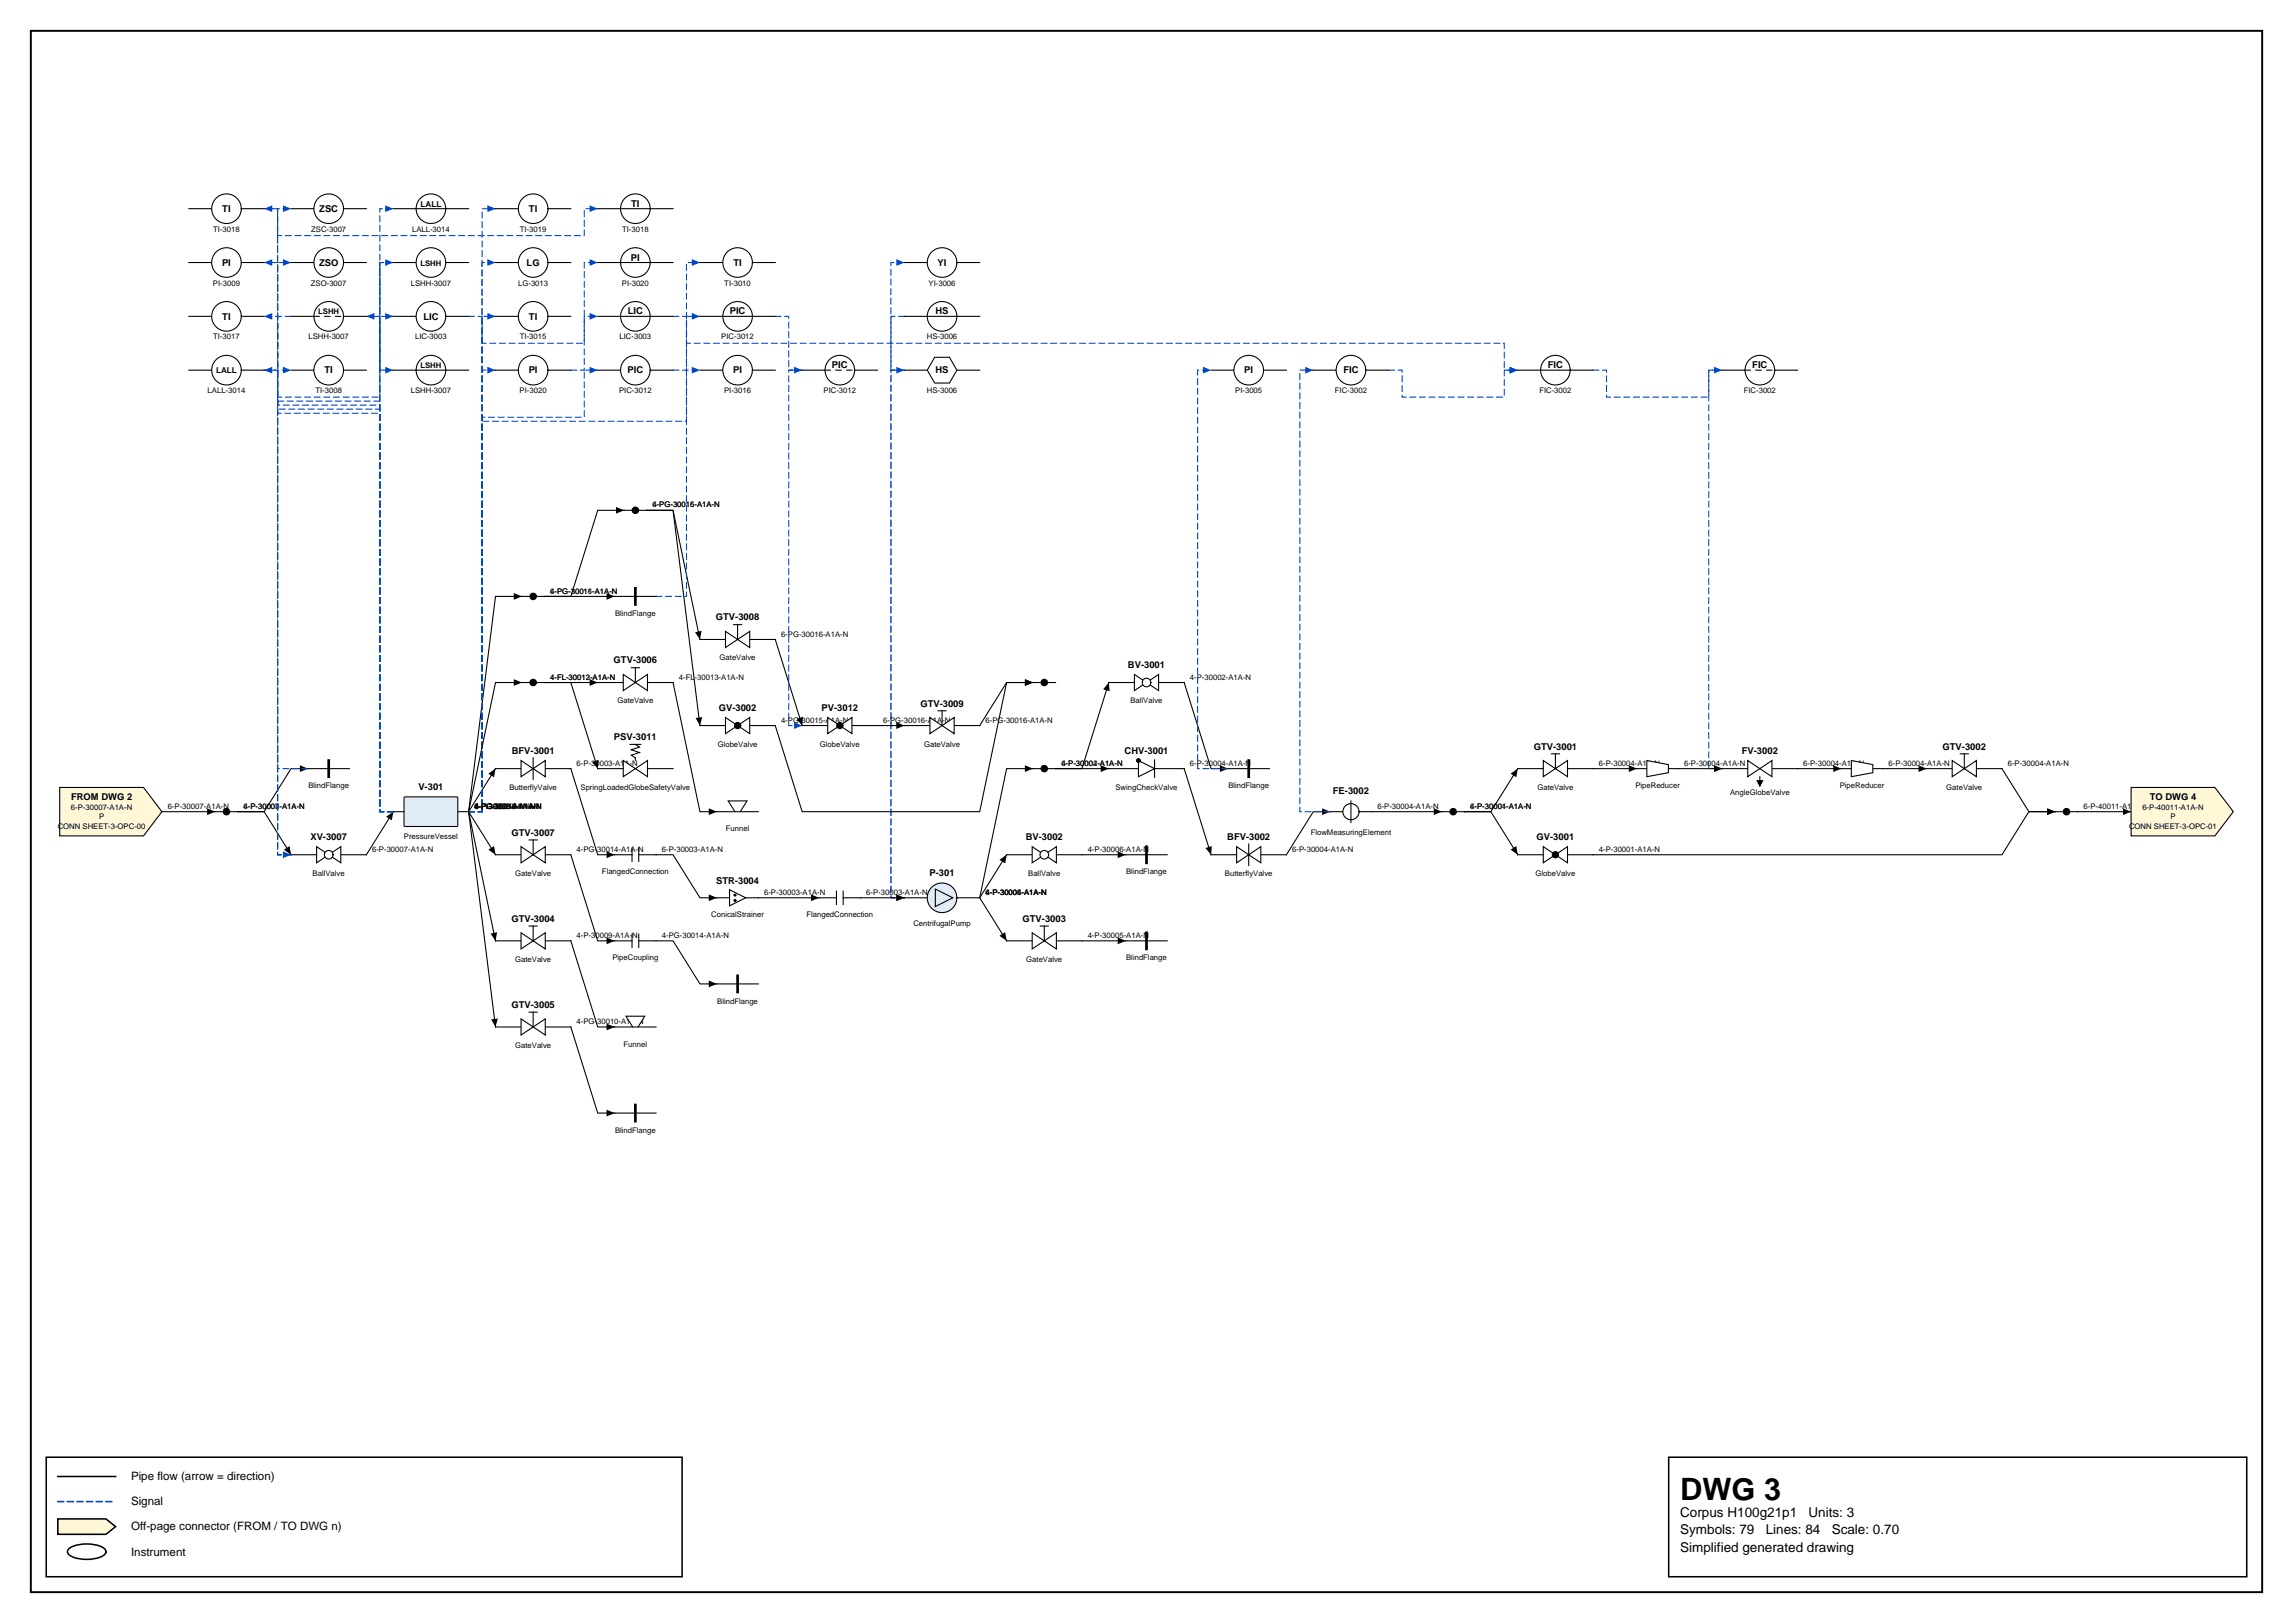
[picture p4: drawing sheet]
<svg xmlns="http://www.w3.org/2000/svg" width="420mm" height="297mm" viewBox="0 0 420 297" stroke-linecap="round" stroke-linejoin="round" font-family="sans-serif">
<defs><g id="words">
<text font-size="5.6" x="307.6" y="274.5">DWG 3</text>
<g font-size="2.5">
<text x="307.6" y="277.6">Corpus H100g21p1</text>
<text x="307.6" y="280.8">Symbols: 79</text>
<text x="323.3" y="280.8">Lines: 84</text>
<text x="331.1" y="277.6">Units: 3</text>
<text x="335.3" y="280.8">Scale: 0.70</text>
<text x="307.6" y="284">Simplified generated drawing</text>
</g>
<g font-size="2.1">
<text x="24" y="270.9">Pipe flow (arrow = direction)</text>
<text x="24" y="275.5">Signal</text>
<text x="24" y="280.1">Off-page connector (FROM / TO DWG n)</text>
<text x="24" y="284.7">Instrument</text>
</g>
<g font-size="1.7">
<text x="40.7" y="38.8">TI</text>
<text x="58.5" y="38.8">ZSC</text>
<text x="96.8" y="38.8">TI</text>
<text x="115.6" y="37.8">TI</text>
<text x="115.5" y="47.7">PI</text>
<text x="40.7" y="48.7">PI</text>
<text x="58.4" y="48.7">ZSO</text>
<text x="96.4" y="48.7">LG</text>
<text x="134.3" y="48.7">TI</text>
<text x="171.7" y="48.7">YI</text>
<text x="40.7" y="58.5">TI</text>
<text x="77.5" y="58.5">LIC</text>
<text x="96.8" y="58.5">TI</text>
<text x="114.9" y="57.5">LIC</text>
<text x="133.6" y="57.5">PIC</text>
<text x="171.3" y="57.5">HS</text>
<text x="59.4" y="68.4">TI</text>
<text x="96.8" y="68.4">PI</text>
<text x="114.9" y="68.4">PIC</text>
<text x="134.2" y="68.4">PI</text>
<text x="152.3" y="67.4">PIC</text>
<text x="171.3" y="68.4">HS</text>
<text x="227.8" y="68.4">PI</text>
<text x="245.9" y="68.4">FIC</text>
<text x="283.4" y="67.4">FIC</text>
<text x="320.8" y="67.4">FIC</text>
<text x="131.1" y="113.5">GTV-3008</text>
<text x="112.3" y="121.4">GTV-3006</text>
<text x="206.5" y="122.2">BV-3001</text>
<text x="131.6" y="130">GV-3002</text>
<text x="150.4" y="130">PV-3012</text>
<text x="168.5" y="129.3">GTV-3009</text>
<text x="93.7" y="137.9">BFV-3001</text>
<text x="112.4" y="135.5">PSV-3011</text>
<text x="205.9" y="137.9">CHV-3001</text>
<text x="280.8" y="137.2">GTV-3001</text>
<text x="318.9" y="137.9">FV-3002</text>
<text x="355.6" y="137.2">GTV-3002</text>
<text x="13" y="146.5">FROM DWG 2</text>
<text x="76.6" y="144.6">V-301</text>
<text x="244" y="145.3">FE-3002</text>
<text x="393.6" y="146.5">TO DWG 4</text>
<text x="56.8" y="153.7">XV-3007</text>
<text x="93.6" y="153">GTV-3007</text>
<text x="187.8" y="153.7">BV-3002</text>
<text x="224.7" y="153.7">BFV-3002</text>
<text x="281.3" y="153.7">GV-3001</text>
<text x="131.1" y="161.8">STR-3004</text>
<text x="170.2" y="160.3">P-301</text>
<text x="93.6" y="168.7">GTV-3004</text>
<text x="187.2" y="168.7">GTV-3003</text>
<text x="93.6" y="184.5">GTV-3005</text>
</g>
<g font-size="1.5">
<text x="77" y="37.8">LALL</text>
<text x="39.6" y="68.4">LALL</text>
</g>
<g font-size="1.4">
<text x="39" y="42.4">TI-3018</text>
<text x="57" y="42.4">ZSC-3007</text>
<text x="75.4" y="42.4">LALL-3014</text>
<text x="95.2" y="42.4">TI-3019</text>
<text x="113.9" y="42.4">TI-3018</text>
<text x="39" y="52.3">PI-3009</text>
<text x="56.9" y="52.3">ZSO-3007</text>
<text x="75.2" y="52.3">LSHH-3007</text>
<text x="77" y="48.7">LSHH</text>
<text x="94.9" y="52.3">LG-3013</text>
<text x="113.9" y="52.3">PI-3020</text>
<text x="132.6" y="52.3">TI-3010</text>
<text x="170" y="52.3">YI-3006</text>
<text x="58.3" y="57.5">LSHH</text>
<text x="39" y="62.1">TI-3017</text>
<text x="56.5" y="62.1">LSHH-3007</text>
<text x="76" y="62.1">LIC-3003</text>
<text x="95.2" y="62.1">TI-3015</text>
<text x="113.4" y="62.1">LIC-3003</text>
<text x="132.1" y="62.1">PIC-3012</text>
<text x="169.7" y="62.1">HS-3006</text>
<text x="38" y="72">LALL-3014</text>
<text x="57.7" y="72">TI-3008</text>
<text x="75.2" y="72">LSHH-3007</text>
<text x="77" y="67.4">LSHH</text>
<text x="95.1" y="72">PI-3020</text>
<text x="113.3" y="72">PIC-3012</text>
<text x="132.6" y="72">PI-3016</text>
<text x="150.8" y="72">PIC-3012</text>
<text x="169.7" y="72">HS-3006</text>
<text x="226.1" y="72">PI-3005</text>
<text x="244.4" y="72">FIC-3002</text>
<text x="281.8" y="72">FIC-3002</text>
<text x="319.3" y="72">FIC-3002</text>
<text x="119.5" y="92.9">6-PG-30016-A1A-N</text>
<text x="119.5" y="92.9">4-PG-30015-A1A-N</text>
<text x="100.7" y="108.6">6-PG-30016-A1A-N</text>
<text x="100.7" y="108.6">4-PG-30011-A1A-N</text>
<text x="112.6" y="112.7">BlindFlange</text>
<text x="143" y="116.5">6-PG-30016-A1A-N</text>
<text x="100.7" y="124.4">4-FL-30012-A1A-N</text>
<text x="100.7" y="124.4">4-FL-30013-A1A-N</text>
<text x="124.3" y="124.4">4-FL-30013-A1A-N</text>
<text x="131.7" y="120.9">GateValve</text>
<text x="217.9" y="124.4">4-P-30002-A1A-N</text>
<text x="113" y="128.8">GateValve</text>
<text x="207" y="128.8">BallValve</text>
<text x="131.4" y="136.6">GlobeValve</text>
<text x="143" y="132.3">4-PG-30015-A1A-N</text>
<text x="150.1" y="136.6">GlobeValve</text>
<text x="161.7" y="132.3">6-PG-30016-A1A-N</text>
<text x="169.2" y="136.6">GateValve</text>
<text x="180.4" y="132.3">6-PG-30016-A1A-N</text>
<text x="105.6" y="140.1">6-P-30003-A1A-N</text>
<text x="194.3" y="140.1">4-P-30002-A1A-N</text>
<text x="194.3" y="140.1">6-P-30004-A1A-N</text>
<text x="217.9" y="140.1">6-P-30004-A1A-N</text>
<text x="292.7" y="140.1">6-P-30004-A1A-N</text>
<text x="308.3" y="140.1">6-P-30004-A1A-N</text>
<text x="330.1" y="140.1">6-P-30004-A1A-N</text>
<text x="345.8" y="140.1">6-P-30004-A1A-N</text>
<text x="367.6" y="140.1">6-P-30004-A1A-N</text>
<text x="13" y="148.2">6-P-30007-A1A-N</text>
<text x="18.1" y="149.9">P</text>
<text x="30.7" y="148">6-P-30007-A1A-N</text>
<text x="44.6" y="148">6-P-30007-A1A-N</text>
<text x="44.6" y="148">4-P-30008-A1A-N</text>
<text x="56.5" y="144.3">BlindFlange</text>
<text x="86.9" y="148">4-PG-30014-A1A-N</text>
<text x="86.9" y="148">4-PG-30010-A1A-N</text>
<text x="86.9" y="148">6-P-30003-A1A-N</text>
<text x="86.9" y="148">4-P-30009-A1A-N</text>
<text x="86.9" y="148">6-PG-30016-A1A-N</text>
<text x="86.9" y="148">4-FL-30012-A1A-N</text>
<text x="93.3" y="144.5">ButterflyValve</text>
<text x="106.3" y="144.5">SpringLoadedGlobeSafetyValve</text>
<text x="204.2" y="144.5">SwingCheckValve</text>
<text x="224.9" y="144.3">BlindFlange</text>
<text x="252.2" y="148">6-P-30004-A1A-N</text>
<text x="269.2" y="148">4-P-30001-A1A-N</text>
<text x="269.2" y="148">6-P-30004-A1A-N</text>
<text x="281.5" y="144.5">GateValve</text>
<text x="299.4" y="144.3">PipeReducer</text>
<text x="316.7" y="145.5">AngleGlobeValve</text>
<text x="336.8" y="144.3">PipeReducer</text>
<text x="356.3" y="144.5">GateValve</text>
<text x="381.5" y="148">6-P-40011-A1A-N6-P-40011-A1A-N</text>
<text x="397.4" y="149.9">P</text>
<text x="10.6" y="151.7">CONN SHEET-3-OPC-00</text>
<text x="68.1" y="155.9">6-P-30007-A1A-N</text>
<text x="74" y="153.6">PressureVessel</text>
<text x="105.6" y="155.9">4-PG-30014-A1A-N</text>
<text x="121.2" y="155.9">6-P-30003-A1A-N</text>
<text x="132.9" y="152.1">Funnel</text>
<text x="199.1" y="155.9">4-P-30006-A1A-N</text>
<text x="236.6" y="155.9">6-P-30004-A1A-N</text>
<text x="240" y="152.9">FlowMeasuringElement</text>
<text x="292.7" y="155.9">4-P-30001-A1A-N</text>
<text x="389.8" y="151.7">CONN SHEET-3-OPC-01</text>
<text x="57.2" y="160.3">BallValve</text>
<text x="94.3" y="160.3">GateValve</text>
<text x="110.2" y="160">FlangedConnection</text>
<text x="188.2" y="160.3">BallValve</text>
<text x="206.2" y="160">BlindFlange</text>
<text x="224.3" y="160.3">ButterflyValve</text>
<text x="281.1" y="160.3">GlobeValve</text>
<text x="130.2" y="167.9">ConicalStrainer</text>
<text x="139.9" y="163.8">6-P-30003-A1A-N</text>
<text x="147.6" y="167.9">FlangedConnection</text>
<text x="158.6" y="163.8">6-P-30003-A1A-N</text>
<text x="180.4" y="163.8">4-P-30005-A1A-N</text>
<text x="180.4" y="163.8">4-P-30006-A1A-N</text>
<text x="180.4" y="163.8">6-P-30004-A1A-N</text>
<text x="105.6" y="171.7">4-P-30009-A1A-N</text>
<text x="121.2" y="171.7">4-PG-30014-A1A-N</text>
<text x="167.2" y="169.4">CentrifugalPump</text>
<text x="199.1" y="171.7">4-P-30005-A1A-N</text>
<text x="94.3" y="176">GateValve</text>
<text x="112.1" y="175.8">PipeCoupling</text>
<text x="187.9" y="176">GateValve</text>
<text x="206.2" y="175.8">BlindFlange</text>
<text x="131.3" y="183.7">BlindFlange</text>
<text x="94.3" y="191.8">GateValve</text>
<text x="105.6" y="187.4">4-PG-30010-A1A-N</text>
<text x="114.2" y="191.5">Funnel</text>
<text x="112.6" y="207.3">BlindFlange</text>
</g>
</g></defs>
<path d="M5.6 5.6h408.6v285.8h-408.6z" fill="none" stroke="#000" stroke-width=".35"/>
<path d="M8.5 266.7h116.4v21.9h-116.4zM10.6 270.2h10.6M305.5 266.7h105.8v21.9h-105.8z" fill="none" stroke="#000" stroke-width=".28"/>
<path d="M10.6 274.8h10.6" fill="none" stroke="#0046c8" stroke-width=".28" stroke-dasharray="1.1 .7"/>
<path d="M10.6 278h8.8l1.8 1.4-1.8 1.4h-8.8z" fill="#fff7d6" stroke="#000" stroke-width=".28"/>
<path d="M12.7 283.4a6.7 6.7 0 0 1 6.3 0 .72 .72 0 0 1 0 1.2 6.7 6.7 0 0 1-6.3 0 .72 .72 0 0 1 0-1.2z" fill="none" stroke="#000" stroke-width=".28"/>
<path d="M85.8 57.9h2.5v4.9h18.7v-4.9h2.4" fill="none" stroke="#0046c8" stroke-width=".2" stroke-dasharray="1.1 .7"/>
<path d="M107.9 57.3l1.5 .6-1.5 .6z" fill="#0046c8"/>
<path d="M141.9 117l5 15.8" fill="none" stroke="#000" stroke-width=".2"/>
<path d="M145.8 131.6l1.2-.4-.1 1.6z" fill="#000"/>
<path d="M165.6 67.7h-2.5v96.6h2.5" fill="none" stroke="#0046c8" stroke-width=".2" stroke-dasharray="1.1 .7"/>
<path d="M164.1 163.7l1.5 .6-1.5 .6z" fill="#0046c8"/>
<path d="M165.6 57.9h-2.5v9.8h2.5" fill="none" stroke="#0046c8" stroke-width=".2" stroke-dasharray="1.1 .7"/>
<path d="M164.1 67.1l1.5 .6-1.5 .7z" fill="#0046c8"/>
<path d="M198.1 172.2h8" fill="none" stroke="#000" stroke-width=".2"/>
<path d="M204.6 171.6l1.5 .6-1.5 .6z" fill="#000"/>
<path d="M315.3 67.7h-2.5v73h2.5" fill="none" stroke="#0046c8" stroke-width=".2" stroke-dasharray="1.1 .7"/>
<path d="M313.8 140.1l1.5 .6-1.5 .6z" fill="#0046c8"/>
<path d="M72 48h-2.5v19.7h2.5" fill="none" stroke="#0046c8" stroke-width=".2" stroke-dasharray="1.1 .7"/>
<path d="M70.5 67.1l1.5 .6-1.5 .7z" fill="#0046c8"/>
<path d="M184.3 156.4l-4.9 7.9 4.9 7.9" fill="none" stroke="#000" stroke-width=".2"/>
<path d="M183 157.4l1.3-1-.3 1.6zM183 171.3l1-.7 .3 1.6z" fill="#000"/>
<path d="M165.6 164.3h-2.5v-116.3h2.5" fill="none" stroke="#0046c8" stroke-width=".2" stroke-dasharray="1.1 .7"/>
<path d="M164.1 47.4l1.5 .6-1.5 .7z" fill="#0046c8"/>
<path d="M189.1 140.7h-4.8l-4.9 23.6M243.5 148.6h-3.1l-4.9 7.8" fill="none" stroke="#000" stroke-width=".2"/>
<path d="M187.6 140.1l1.5 .6-1.5 .6zM242.1 147.9l1.4 .7-1.4 .6z" fill="#000"/>
<path d="M104.5 67.7h2.5v-19.7h2.4" fill="none" stroke="#0046c8" stroke-width=".2" stroke-dasharray="1.1 .7"/>
<path d="M107.9 47.4l1.5 .6-1.5 .7z" fill="#0046c8"/>
<path d="M72 67.7h-2.5v-9.8h-2.4" fill="none" stroke="#0046c8" stroke-width=".2" stroke-dasharray="1.1 .7"/>
<path d="M67.1 57.9l1.5-.6v1.2z" fill="#0046c8"/>
<path d="M128.1 117l-4.9-23.6h-4.8h4.8l4.9 39.4M216.8 124.9l4.9 15.8h3.1M56.4 140.7h-3.1l-4.9 7.9h-4.9h4.9l4.9 7.8M104.5 156.4l4.9 15.8h3.1M138.8 164.3h11.2" fill="none" stroke="#000" stroke-width=".2"/>
<path d="M127.2 115.7l1.2-.2-.3 1.5zM127.3 131.4l1.3-.2-.5 1.6zM52 155.5l1-.6 .3 1.5zM54.9 140.1l1.5 .6-1.5 .6zM223.3 140.1l1.5 .6-1.5 .6zM111.1 171.6l1.4 .6-1.4 .6zM148.5 163.7l1.5 .6-1.5 .6z" fill="#000"/>
<path d="M291.7 67.7h2.4v5h18.7v-5h2.5" fill="none" stroke="#0046c8" stroke-width=".2" stroke-dasharray="1.1 .7"/>
<path d="M313.8 67.1l1.5 .6-1.5 .7z" fill="#0046c8"/>
<path d="M123.2 124.9l4.9 23.7h3.1M160.7 132.8h4.9M291.7 140.7h8M307.3 140.7h8M376.3 148.6h-4.9l-4.9 7.8h-74.8M120.1 172.2h3.1l4.9 7.9h3.1M157.6 164.3h8" fill="none" stroke="#000" stroke-width=".2"/>
<path d="M164.1 132.2l1.5 .6-1.5 .6zM129.8 147.9l1.4 .7-1.4 .6zM298.2 140.1l1.5 .6-1.5 .6zM313.8 140.1l1.5 .6-1.5 .6zM374.8 147.9l1.5 .7-1.5 .6zM164.1 163.7l1.5 .6-1.5 .6zM129.8 179.5l1.4 .6-1.4 .6z" fill="#000"/>
<path d="M224.8 140.7h-5.5v-73h2.4" fill="none" stroke="#0046c8" stroke-width=".2" stroke-dasharray="1.1 .7"/>
<path d="M220.2 67.1l1.5 .6-1.5 .7z" fill="#0046c8"/>
<path d="M146.9 67.7h-2.5v65.1h2.5" fill="none" stroke="#0046c8" stroke-width=".2" stroke-dasharray="1.1 .7"/>
<path d="M145.4 132.2l1.5 .6-1.5 .6z" fill="#0046c8"/>
<path d="M29.6 148.6h9.8M198.1 156.4h8" fill="none" stroke="#000" stroke-width=".2"/>
<path d="M37.9 147.9l1.5 .7-1.5 .6zM204.6 155.8l1.5 .6-1.5 .7z" fill="#000"/>
<path d="M48.4 67.7h2.4v5h18.7v-34.5h2.5" fill="none" stroke="#0046c8" stroke-width=".2" stroke-dasharray="1.1 .7"/>
<path d="M70.5 37.6l1.5 .6-1.5 .6z" fill="#0046c8"/>
<path d="M251.1 148.6h12.9M380.4 148.6h9.8" fill="none" stroke="#000" stroke-width=".2"/>
<path d="M262.5 147.9l1.5 .7-1.5 .6zM388.7 147.9l1.5 .7-1.5 .6z" fill="#000"/>
<path d="M243.5 148.6h-5.5v-80.9h2.4" fill="none" stroke="#0046c8" stroke-width=".2" stroke-dasharray="1.1 .7"/>
<path d="M239 67.1l1.4 .6-1.4 .7z" fill="#0046c8"/>
<path d="M72 148.6l-4.9 7.8" fill="none" stroke="#000" stroke-width=".2"/>
<path d="M70.7 149.5l1.3-.9-.3 1.5z" fill="#000"/>
<path d="M53.3 156.4h-2.5v-108.4h2.5" fill="none" stroke="#0046c8" stroke-width=".2" stroke-dasharray="1.1 .7"/>
<path d="M51.8 47.4l1.5 .6-1.5 .7z" fill="#0046c8"/>
<path d="M53.3 156.4h-2.5v-118.2h2.5" fill="none" stroke="#0046c8" stroke-width=".2" stroke-dasharray="1.1 .7"/>
<path d="M51.8 37.6l1.5 .6-1.5 .6z" fill="#0046c8"/>
<path d="M53.3 57.9h-2.5v98.5h2.5" fill="none" stroke="#0046c8" stroke-width=".2" stroke-dasharray="1.1 .7"/>
<path d="M51.8 155.8l1.5 .6-1.5 .7z" fill="#0046c8"/>
<path d="M189.1 124.9h-4.8l-4.9 23.7h-32.5l-5-15.8M344.7 140.7h8" fill="none" stroke="#000" stroke-width=".2"/>
<path d="M187.6 124.3l1.5 .6-1.5 .6zM351.3 140.1l1.4 .6-1.4 .6z" fill="#000"/>
<path d="M48.4 38.2h2.4v4.9h56.2v-4.9h2.4" fill="none" stroke="#0046c8" stroke-width=".2" stroke-dasharray="1.1 .7"/>
<path d="M107.9 37.6l1.5 .6-1.5 .6z" fill="#0046c8"/>
<path d="M104.5 188l4.9 15.7h3.1" fill="none" stroke="#000" stroke-width=".2"/>
<path d="M111.1 203.1l1.4 .6-1.4 .6z" fill="#000"/>
<path d="M123.2 67.7h2.5v-9.8h2.4" fill="none" stroke="#0046c8" stroke-width=".2" stroke-dasharray="1.1 .7"/>
<path d="M126.7 57.3l1.4 .6-1.4 .6z" fill="#0046c8"/>
<path d="M123.2 57.9h2.5v4.9h149.7v4.9h2.5" fill="none" stroke="#0046c8" stroke-width=".2" stroke-dasharray="1.1 .7"/>
<path d="M276.4 67.1l1.5 .6-1.5 .7z" fill="#0046c8"/>
<path d="M189.1 124.9h-4.8l-4.9 7.9M104.5 140.7l4.9 15.7h3.1M120.1 156.4h3.1l4.9 7.9h3.1M277.9 140.7l-5 7.9h-4.8h4.8l5 7.8M104.5 172.2l4.9 15.8h3.1" fill="none" stroke="#000" stroke-width=".2"/>
<path d="M187.6 124.3l1.5 .6-1.5 .6zM111.1 155.8l1.4 .6-1.4 .7zM276.6 155.5l1-.6 .3 1.5zM276.6 141.6l1.3-.9-.3 1.6zM129.8 163.7l1.4 .6-1.4 .6zM111.1 187.3l1.4 .7-1.4 .6z" fill="#000"/>
<path d="M72 148.6h-2.5v-90.7h2.5" fill="none" stroke="#0046c8" stroke-width=".2" stroke-dasharray="1.1 .7"/>
<path d="M70.5 57.3l1.5 .6-1.5 .6z" fill="#0046c8"/>
<path d="M72 148.6h-2.5v-100.6h2.5" fill="none" stroke="#0046c8" stroke-width=".2" stroke-dasharray="1.1 .7"/>
<path d="M70.5 47.4l1.5 .6-1.5 .7z" fill="#0046c8"/>
<path d="M85.8 148.6h2.5v-80.9h2.4" fill="none" stroke="#0046c8" stroke-width=".2" stroke-dasharray="1.1 .7"/>
<path d="M89.2 67.1l1.5 .6-1.5 .7z" fill="#0046c8"/>
<path d="M85.8 148.6h2.5v-90.7h2.4" fill="none" stroke="#0046c8" stroke-width=".2" stroke-dasharray="1.1 .7"/>
<path d="M89.2 57.3l1.5 .6-1.5 .6z" fill="#0046c8"/>
<path d="M85.8 148.6l4.9 7.8" fill="none" stroke="#000" stroke-width=".2"/>
<path d="M89.4 155.5l1.1-.6 .2 1.5z" fill="#000"/>
<path d="M85.8 148.6h2.5v-100.6h2.4" fill="none" stroke="#0046c8" stroke-width=".2" stroke-dasharray="1.1 .7"/>
<path d="M89.2 47.4l1.5 .6-1.5 .7z" fill="#0046c8"/>
<path d="M85.8 148.6h2.5v-110.4h2.4" fill="none" stroke="#0046c8" stroke-width=".2" stroke-dasharray="1.1 .7"/>
<path d="M89.2 37.6l1.5 .6-1.5 .6z" fill="#0046c8"/>
<path d="M72 148.6h-2.5v-75.2h-18.7v-5.7h-2.4" fill="none" stroke="#0046c8" stroke-width=".2" stroke-dasharray="1.1 .7"/>
<path d="M48.4 67.7l1.4-.6v1.3z" fill="#0046c8"/>
<path d="M72 148.6h-2.5v-74.4h-18.7v-16.3h-2.4" fill="none" stroke="#0046c8" stroke-width=".2" stroke-dasharray="1.1 .7"/>
<path d="M48.4 57.9l1.4-.6v1.2z" fill="#0046c8"/>
<path d="M72 148.6h-2.5v-73.7h-18.7v-26.9h-2.4" fill="none" stroke="#0046c8" stroke-width=".2" stroke-dasharray="1.1 .7"/>
<path d="M48.4 48l1.4-.6v1.3z" fill="#0046c8"/>
<path d="M72 148.6h-2.5v-73h-18.7v-37.4h-2.4" fill="none" stroke="#0046c8" stroke-width=".2" stroke-dasharray="1.1 .7"/>
<path d="M48.4 38.2l1.4-.6v1.2z" fill="#0046c8"/>
<path d="M85.8 148.6l4.9 39.4" fill="none" stroke="#000" stroke-width=".2"/>
<path d="M89.9 186.6l1.2-.2-.4 1.6z" fill="#000"/>
<path d="M85.8 148.6h2.5v-72.2h18.7v-8.7h2.4" fill="none" stroke="#0046c8" stroke-width=".2" stroke-dasharray="1.1 .7"/>
<path d="M107.9 67.1l1.5 .6-1.5 .7z" fill="#0046c8"/>
<path d="M95.5 109.2h-4.8l-4.9 39.4M85.8 148.6l4.9 23.6M90.7 140.7l-4.9 7.9" fill="none" stroke="#000" stroke-width=".2"/>
<path d="M94.1 108.5l1.4 .7-1.4 .6zM89.4 141.6l1.3-.9-.2 1.6zM89.8 170.9l1.2-.3-.3 1.6z" fill="#000"/>
<path d="M85.8 148.6h2.5v-71.5h37.4v-9.4h2.4" fill="none" stroke="#0046c8" stroke-width=".2" stroke-dasharray="1.1 .7"/>
<path d="M126.7 67.1l1.4 .6-1.4 .7z" fill="#0046c8"/>
<path d="M95.5 124.9h-4.8l-4.9 23.7" fill="none" stroke="#000" stroke-width=".2"/>
<path d="M94.1 124.3l1.4 .6-1.4 .6z" fill="#000"/>
<path d="M120.1 109.2h5.6v-61.2h2.4" fill="none" stroke="#0046c8" stroke-width=".2" stroke-dasharray="1.1 .7"/>
<path d="M126.7 47.4l1.4 .6-1.4 .7z" fill="#0046c8"/>
<path d="M141.9 57.9h2.5v9.8h2.5" fill="none" stroke="#0046c8" stroke-width=".2" stroke-dasharray="1.1 .7"/>
<path d="M145.4 67.1l1.5 .6-1.5 .7z" fill="#0046c8"/>
<path d="M56.4 140.7h-5.6v-73h2.5" fill="none" stroke="#0046c8" stroke-width=".2" stroke-dasharray="1.1 .7"/>
<path d="M51.8 67.1l1.5 .6-1.5 .7z" fill="#0046c8"/>
<path d="M114.3 93.4h-4.9l-4.9 15.8h-4.8h12.8M203 124.9l-4.9 15.8h-4.8h9.7M216.8 140.7l4.9 15.7M329.1 140.7h8" fill="none" stroke="#000" stroke-width=".2"/>
<path d="M112.8 92.8l1.5 .6-1.5 .6zM111.1 108.5l1.4 .7-1.4 .6zM203 124.9l.2 1.6-1.2-.4zM201.5 140.1l1.5 .6-1.5 .6zM220.7 155.2l1.2-.4-.2 1.6zM335.6 140.1l1.5 .6-1.5 .6z" fill="#000"/>
<path d="M254.2 67.7h2.5v5h18.7v-5h2.5" fill="none" stroke="#0046c8" stroke-width=".2" stroke-dasharray="1.1 .7"/>
<path d="M276.4 67.1l1.5 .6-1.5 .7z" fill="#0046c8"/>
<path d="M72 57.9h4.2M81.6 57.9h4.2M109.4 124.9h-9.7h4.8l4.9 15.8M366.5 140.7l4.9 7.9h4.9" fill="none" stroke="#000" stroke-width=".2"/>
<path d="M107.9 124.3l1.5 .6-1.5 .6zM108.4 139.4l1.2-.3-.2 1.6zM374.8 147.9l1.5 .7-1.5 .6z" fill="#000"/>
<circle cx="78.9" cy="57.9" r="2.71" fill="#fff" stroke="#000" stroke-width=".2"/>
<path d="M128.1 117h4.7M137.3 117h4.6" fill="none" stroke="#000" stroke-width=".2"/>
<path d="M132.8 115.6l4.5 2.9v-2.9l-4.5 2.9z" fill="#fff" stroke="#000" stroke-width=".2"/>
<path d="M165.6 67.7h4.2M175.2 67.7h4.2M134.3 114.3h1.5M135 114.3v2.7M112.5 203.7h7.6" fill="none" stroke="#000" stroke-width=".2"/>
<path d="M116.3 202.2v3" fill="none" stroke="#000" stroke-width=".49"/>
<path d="M171.1 65.4h2.7l1.4 2.3-1.4 2.4h-2.7l-1.3-2.4z" fill="#fff" stroke="#000" stroke-width=".2"/>
<path d="M165.6 57.9h4.2M175.2 57.9h4.2" fill="none" stroke="#000" stroke-width=".2"/>
<circle cx="172.5" cy="57.9" r="2.71" fill="#fff" stroke="#000" stroke-width=".2"/>
<path d="M169.8 57.9h5.4M184.3 172.2h4.7M193.4 172.2h4.7" fill="none" stroke="#000" stroke-width=".2"/>
<path d="M189 170.7l4.4 3v-3l-4.4 3z" fill="#fff" stroke="#000" stroke-width=".2"/>
<path d="M315.3 67.7h4.2M324.9 67.7h4.2M190.4 169.5h1.5M191.2 169.5v2.7" fill="none" stroke="#000" stroke-width=".2"/>
<circle cx="322.2" cy="67.7" r="2.71" fill="#fff" stroke="#000" stroke-width=".2"/>
<path d="M319.5 67.7h1M321.5 67.7h.9M323.4 67.7h1M131.2 148.6h3.3M135.5 148.6h3.3" fill="none" stroke="#000" stroke-width=".2"/>
<path d="M133.3 146.6h3.5l-1.3 2h-1z" fill="#fff" stroke="#000" stroke-width=".2"/>
<path d="M72 48h4.2M81.6 48h4.2" fill="none" stroke="#000" stroke-width=".2"/>
<circle cx="78.9" cy="48" r="2.71" fill="#fff" stroke="#000" stroke-width=".2"/>
<path d="M165.6 164.3h4.2M175.2 164.3h4.2" fill="none" stroke="#000" stroke-width=".2"/>
<circle cx="172.5" cy="164.3" r="2.71" fill="#e2ecf7" stroke="#000" stroke-width=".2"/>
<path d="M221.7 156.4h4.7M230.8 156.4h4.7M171.2 162.7l3.2 1.6-3.2 1.6z" fill="none" stroke="#000" stroke-width=".2"/>
<path d="M226.4 155l4.4 2.9v-2.9l-4.4 2.9z" fill="#fff" stroke="#000" stroke-width=".2"/>
<path d="M72 38.2h4.2M81.6 38.2h4.2M228.6 154.5v3.9" fill="none" stroke="#000" stroke-width=".2"/>
<circle cx="78.9" cy="38.2" r="2.71" fill="#fff" stroke="#000" stroke-width=".2"/>
<path d="M76.2 38.2h5.4M90.7 67.7h4.2M100.3 67.7h4.2" fill="none" stroke="#000" stroke-width=".2"/>
<circle cx="97.6" cy="67.7" r="2.71" fill="#fff" stroke="#000" stroke-width=".2"/>
<path d="M72 67.7h4.2M81.6 67.7h4.2" fill="none" stroke="#000" stroke-width=".2"/>
<circle cx="78.9" cy="67.7" r="2.71" fill="#fff" stroke="#000" stroke-width=".2"/>
<path d="M76.2 67.7h5.4M131.2 164.3h2.4M136.5 164.3h2.3" fill="none" stroke="#000" stroke-width=".2"/>
<path d="M133.6 162.8l2.9 1.5-2.9 1.5z" fill="#fff" stroke="#000" stroke-width=".2"/>
<g fill="#000" stroke="#000" stroke-width=".2">
<circle cx="116.3" cy="93.4" r=".59"/>
<circle cx="134.5" cy="164.8" r=".17"/>
<circle cx="134.5" cy="163.8" r=".17"/>
</g>
<path d="M114.3 93.4h4.1M203 124.9h4.7M212.1 124.9h4.7" fill="none" stroke="#000" stroke-width=".2"/>
<g fill="#fff" stroke="#000" stroke-width=".2">
<path d="M207.7 123.4l4.4 3v-3l-4.4 3z"/>
<circle cx="209.9" cy="124.9" r=".79"/>
</g>
<path d="M90.7 57.9h4.2M100.3 57.9h4.2" fill="none" stroke="#000" stroke-width=".2"/>
<circle cx="97.6" cy="57.9" r="2.71" fill="#fff" stroke="#000" stroke-width=".2"/>
<path d="M90.7 156.4h4.7M99.8 156.4h4.7" fill="none" stroke="#000" stroke-width=".2"/>
<path d="M95.4 155l4.4 2.9v-2.9l-4.4 2.9z" fill="#fff" stroke="#000" stroke-width=".2"/>
<path d="M39.4 148.6h4.1M96.9 153.7h1.5M97.6 153.7v2.7M109.4 140.7h4.7M118.5 140.7h4.7" fill="none" stroke="#000" stroke-width=".2"/>
<circle cx="41.5" cy="148.6" r=".59" fill="#000" stroke="#000" stroke-width=".2"/>
<path d="M114.1 139.2l4.4 3v-3l-4.4 3z" fill="#fff" stroke="#000" stroke-width=".2"/>
<path d="M277.9 67.7h4.2M287.5 67.7h4.2M115.3 136.2h2M116.3 136.2l.8 .5-1.5 .5 1.5 .5-1.5 .5 .7 .5v.5" fill="none" stroke="#000" stroke-width=".2"/>
<circle cx="284.8" cy="67.7" r="2.71" fill="#fff" stroke="#000" stroke-width=".2"/>
<path d="M282.1 67.7h5.4M299.7 140.7h1.8M305.4 140.7h1.9M150 164.3h3.1M153.1 163.1v2.4M154.4 164.3h3.2M154.4 163.1v2.4" fill="none" stroke="#000" stroke-width=".2"/>
<path d="M301.5 139.2l3.9 .7v1.5l-3.9 .8z" fill="#fff" stroke="#000" stroke-width=".2"/>
<path d="M109.4 124.9h4.7M118.5 124.9h4.7" fill="none" stroke="#000" stroke-width=".2"/>
<path d="M114.1 123.4l4.4 3v-3l-4.4 3z" fill="#fff" stroke="#000" stroke-width=".2"/>
<path d="M90.7 48h4.2M100.3 48h4.2M115.6 122.2h1.5M116.3 122.2v2.7" fill="none" stroke="#000" stroke-width=".2"/>
<circle cx="97.6" cy="48" r="2.71" fill="#fff" stroke="#000" stroke-width=".2"/>
<path d="M90.7 38.2h4.2M100.3 38.2h4.2M112.5 172.2h3.2M115.7 171v2.4M116.9 172.2h3.2M116.9 171v2.4" fill="none" stroke="#000" stroke-width=".2"/>
<circle cx="97.6" cy="38.2" r="2.71" fill="#fff" stroke="#000" stroke-width=".2"/>
<path d="M277.9 156.4h4.6M287 156.4h4.7" fill="none" stroke="#000" stroke-width=".2"/>
<path d="M282.5 155l4.5 2.9v-2.9l-4.5 2.9z" fill="#fff" stroke="#000" stroke-width=".2"/>
<circle cx="284.8" cy="156.4" r=".57" fill="#000" stroke="#000" stroke-width=".2"/>
<path d="M146.9 132.8h4.6M156 132.8h4.7" fill="none" stroke="#000" stroke-width=".2"/>
<path d="M151.5 131.3l4.5 3v-3l-4.5 3z" fill="#fff" stroke="#000" stroke-width=".2"/>
<circle cx="153.8" cy="132.8" r=".57" fill="#000" stroke="#000" stroke-width=".2"/>
<path d="M277.9 140.7h4.6M287 140.7h4.7" fill="none" stroke="#000" stroke-width=".2"/>
<path d="M282.5 139.2l4.5 3v-3l-4.5 3z" fill="#fff" stroke="#000" stroke-width=".2"/>
<path d="M53.3 67.7h4.2M62.9 67.7h4.2M189.1 124.9h4.2M284 138h1.5M284.8 138v2.7M224.8 140.7h7.6" fill="none" stroke="#000" stroke-width=".2"/>
<circle cx="191.2" cy="124.9" r=".59" fill="#000" stroke="#000" stroke-width=".2"/>
<path d="M228.6 139.2v3" fill="none" stroke="#000" stroke-width=".49"/>
<circle cx="60.2" cy="67.7" r="2.71" fill="#fff" stroke="#000" stroke-width=".2"/>
<path d="M146.9 67.7h4.1M156.5 67.7h4.2" fill="none" stroke="#000" stroke-width=".2"/>
<circle cx="153.8" cy="67.7" r="2.71" fill="#fff" stroke="#000" stroke-width=".2"/>
<path d="M151 67.7h1M153 67.7h1M155 67.7h1" fill="none" stroke="#000" stroke-width=".2"/>
<path d="M10.9 144.1h15.4l3.3 4.5-3.3 4.4h-15.4z" fill="#fff7d6" stroke="#000" stroke-width=".2"/>
<path d="M184.3 156.4h4.7M193.4 156.4h4.7" fill="none" stroke="#000" stroke-width=".2"/>
<g fill="#fff" stroke="#000" stroke-width=".2">
<path d="M189 155l4.4 2.9v-2.9l-4.4 2.9z"/>
<circle cx="191.2" cy="156.4" r=".79"/>
</g>
<path d="M34.6 67.7h4.2M44.2 67.7h4.2" fill="none" stroke="#000" stroke-width=".2"/>
<circle cx="41.5" cy="67.7" r="2.71" fill="#fff" stroke="#000" stroke-width=".2"/>
<path d="M34.6 57.9h4.2M44.2 57.9h4.2M376.3 148.6h4.1" fill="none" stroke="#000" stroke-width=".2"/>
<circle cx="378.3" cy="148.6" r=".59" fill="#000" stroke="#000" stroke-width=".2"/>
<circle cx="41.5" cy="57.9" r="2.71" fill="#fff" stroke="#000" stroke-width=".2"/>
<path d="M243.5 148.6h2.4M248.8 148.6h2.3" fill="none" stroke="#000" stroke-width=".2"/>
<circle cx="247.3" cy="148.6" r="1.48" fill="#fff" stroke="#000" stroke-width=".2"/>
<path d="M34.6 48h4.2M44.2 48h4.2M247.3 146.6v3.9" fill="none" stroke="#000" stroke-width=".2"/>
<circle cx="41.5" cy="48" r="2.71" fill="#fff" stroke="#000" stroke-width=".2"/>
<path d="M53.3 156.4h4.7M62.4 156.4h4.7M206.1 156.4h7.6" fill="none" stroke="#000" stroke-width=".2"/>
<path d="M209.9 155v2.9" fill="none" stroke="#000" stroke-width=".49"/>
<g fill="#fff" stroke="#000" stroke-width=".2">
<path d="M58 155l4.4 2.9v-2.9l-4.4 2.9z"/>
<circle cx="60.2" cy="156.4" r=".79"/>
</g>
<path d="M53.3 57.9h4.2M62.9 57.9h4.2" fill="none" stroke="#000" stroke-width=".2"/>
<circle cx="60.2" cy="57.9" r="2.71" fill="#fff" stroke="#000" stroke-width=".2"/>
<path d="M57.5 57.9h1M59.4 57.9h1M61.4 57.9h1M128.1 132.8h4.7M137.3 132.8h4.6" fill="none" stroke="#000" stroke-width=".2"/>
<path d="M132.8 131.3l4.5 3v-3l-4.5 3z" fill="#fff" stroke="#000" stroke-width=".2"/>
<circle cx="135" cy="132.8" r=".57" fill="#000" stroke="#000" stroke-width=".2"/>
<path d="M337.1 140.7h1.8M342.9 140.7h1.8M206.1 172.2h7.6" fill="none" stroke="#000" stroke-width=".2"/>
<path d="M209.9 170.7v3" fill="none" stroke="#000" stroke-width=".49"/>
<path d="M338.9 139.2l4 .7v1.5l-4 .8z" fill="#fff" stroke="#000" stroke-width=".2"/>
<path d="M221.7 67.7h4.2M231.3 67.7h4.2" fill="none" stroke="#000" stroke-width=".2"/>
<circle cx="228.6" cy="67.7" r="2.71" fill="#fff" stroke="#000" stroke-width=".2"/>
<path d="M34.6 38.2h4.2M44.2 38.2h4.2" fill="none" stroke="#000" stroke-width=".2"/>
<circle cx="41.5" cy="38.2" r="2.71" fill="#fff" stroke="#000" stroke-width=".2"/>
<path d="M90.7 188h4.7M99.8 188h4.7" fill="none" stroke="#000" stroke-width=".2"/>
<path d="M95.4 186.5l4.4 2.9v-2.9l-4.4 2.9z" fill="#fff" stroke="#000" stroke-width=".2"/>
<path d="M109.4 67.7h4.2M119 67.7h4.2M96.9 185.2h1.5M97.6 185.2v2.8" fill="none" stroke="#000" stroke-width=".2"/>
<circle cx="116.3" cy="67.7" r="2.71" fill="#fff" stroke="#000" stroke-width=".2"/>
<path d="M112.5 188h3.3M116.8 188h3.3" fill="none" stroke="#000" stroke-width=".2"/>
<path d="M114.6 186h3.5l-1.3 2h-1z" fill="#fff" stroke="#000" stroke-width=".2"/>
<path d="M109.4 57.9h4.2M119 57.9h4.2" fill="none" stroke="#000" stroke-width=".2"/>
<circle cx="116.3" cy="57.9" r="2.71" fill="#fff" stroke="#000" stroke-width=".2"/>
<path d="M113.6 57.9h5.4M90.7 140.7h4.7M99.8 140.7h4.7M112.5 156.4h3.2M115.7 155.2v2.5M116.9 156.4h3.2M116.9 155.2v2.5M131.2 180.1h7.6" fill="none" stroke="#000" stroke-width=".2"/>
<path d="M135 178.6v3" fill="none" stroke="#000" stroke-width=".49"/>
<path d="M95.4 139.2l4.4 3v-3l-4.4 3z" fill="#fff" stroke="#000" stroke-width=".2"/>
<path d="M97.6 138.7v3.9M90.7 172.2h4.7M99.8 172.2h4.7" fill="none" stroke="#000" stroke-width=".2"/>
<path d="M95.4 170.7l4.4 3v-3l-4.4 3z" fill="#fff" stroke="#000" stroke-width=".2"/>
<path d="M165.6 48h4.2M175.2 48h4.2M96.9 169.5h1.5M97.6 169.5v2.7" fill="none" stroke="#000" stroke-width=".2"/>
<circle cx="172.5" cy="48" r="2.71" fill="#fff" stroke="#000" stroke-width=".2"/>
<path d="M109.4 48h4.2M119 48h4.2" fill="none" stroke="#000" stroke-width=".2"/>
<circle cx="116.3" cy="48" r="2.71" fill="#fff" stroke="#000" stroke-width=".2"/>
<path d="M113.6 48h5.4M165.6 132.8h4.7M174.7 132.8h4.7" fill="none" stroke="#000" stroke-width=".2"/>
<path d="M170.3 131.3l4.4 3v-3l-4.4 3z" fill="#fff" stroke="#000" stroke-width=".2"/>
<path d="M171.7 130.1h1.5M172.5 130.1v2.7M72 148.6h2M83.8 148.6h2M264 148.6h4.1" fill="none" stroke="#000" stroke-width=".2"/>
<circle cx="266" cy="148.6" r=".59" fill="#000" stroke="#000" stroke-width=".2"/>
<path d="M74 145.9h9.8v5.3h-9.8z" fill="#e2ecf7" stroke="#000" stroke-width=".2"/>
<path d="M109.4 38.2h4.2M119 38.2h4.2M112.5 109.2h7.6" fill="none" stroke="#000" stroke-width=".2"/>
<path d="M116.3 107.7v2.9" fill="none" stroke="#000" stroke-width=".49"/>
<circle cx="116.3" cy="38.2" r="2.71" fill="#fff" stroke="#000" stroke-width=".2"/>
<path d="M113.6 38.2h5.4M128.1 57.9h4.2M137.7 57.9h4.2" fill="none" stroke="#000" stroke-width=".2"/>
<circle cx="135" cy="57.9" r="2.71" fill="#fff" stroke="#000" stroke-width=".2"/>
<path d="M53.3 48h4.2M62.9 48h4.2M132.3 57.9h5.4" fill="none" stroke="#000" stroke-width=".2"/>
<circle cx="60.2" cy="48" r="2.71" fill="#fff" stroke="#000" stroke-width=".2"/>
<path d="M390.2 144.1h15.3l3.4 4.5-3.4 4.4h-15.3z" fill="#fff7d6" stroke="#000" stroke-width=".2"/>
<path d="M128.1 48h4.2M137.7 48h4.2" fill="none" stroke="#000" stroke-width=".2"/>
<circle cx="135" cy="48" r="2.71" fill="#fff" stroke="#000" stroke-width=".2"/>
<path d="M56.4 140.7h7.6M203 140.7h5.4M211.4 140.7h5.4" fill="none" stroke="#000" stroke-width=".2"/>
<path d="M60.2 139.2v3" fill="none" stroke="#000" stroke-width=".49"/>
<path d="M208.4 139.2l3 1.5-3 1.5z" fill="#fff" stroke="#000" stroke-width=".2"/>
<path d="M95.5 109.2h4.2M211.4 139.1v3.2M189.1 140.7h4.2M315.3 140.7h4.7M324.4 140.7h4.7" fill="none" stroke="#000" stroke-width=".2"/>
<g fill="#000" stroke="#000" stroke-width=".2">
<circle cx="97.6" cy="109.2" r=".59"/>
<circle cx="208.4" cy="139.2" r=".34"/>
<circle cx="191.2" cy="140.7" r=".59"/>
</g>
<path d="M320 139.2l4.4 3v-3l-4.4 3z" fill="#fff" stroke="#000" stroke-width=".2"/>
<path d="M128.1 67.7h4.2M137.7 67.7h4.2M322.2 142.2v.9" fill="none" stroke="#000" stroke-width=".2"/>
<path d="M321.7 142.9h1l-.5 1z" fill="#000" stroke="#000" stroke-width=".2"/>
<circle cx="135" cy="67.7" r="2.71" fill="#fff" stroke="#000" stroke-width=".2"/>
<path d="M240.4 67.7h4.2M250 67.7h4.2" fill="none" stroke="#000" stroke-width=".2"/>
<circle cx="247.3" cy="67.7" r="2.71" fill="#fff" stroke="#000" stroke-width=".2"/>
<path d="M53.3 38.2h4.2M62.9 38.2h4.2" fill="none" stroke="#000" stroke-width=".2"/>
<circle cx="60.2" cy="38.2" r="2.71" fill="#fff" stroke="#000" stroke-width=".2"/>
<path d="M352.7 140.7h4.7M361.8 140.7h4.7" fill="none" stroke="#000" stroke-width=".2"/>
<path d="M357.4 139.2l4.4 3v-3l-4.4 3z" fill="#fff" stroke="#000" stroke-width=".2"/>
<path d="M95.5 124.9h4.2M358.9 138h1.5M359.6 138v2.7" fill="none" stroke="#000" stroke-width=".2"/>
<circle cx="97.6" cy="124.9" r=".59" fill="#000" stroke="#000" stroke-width=".2"/>
<use href="#words"/>
</svg>
